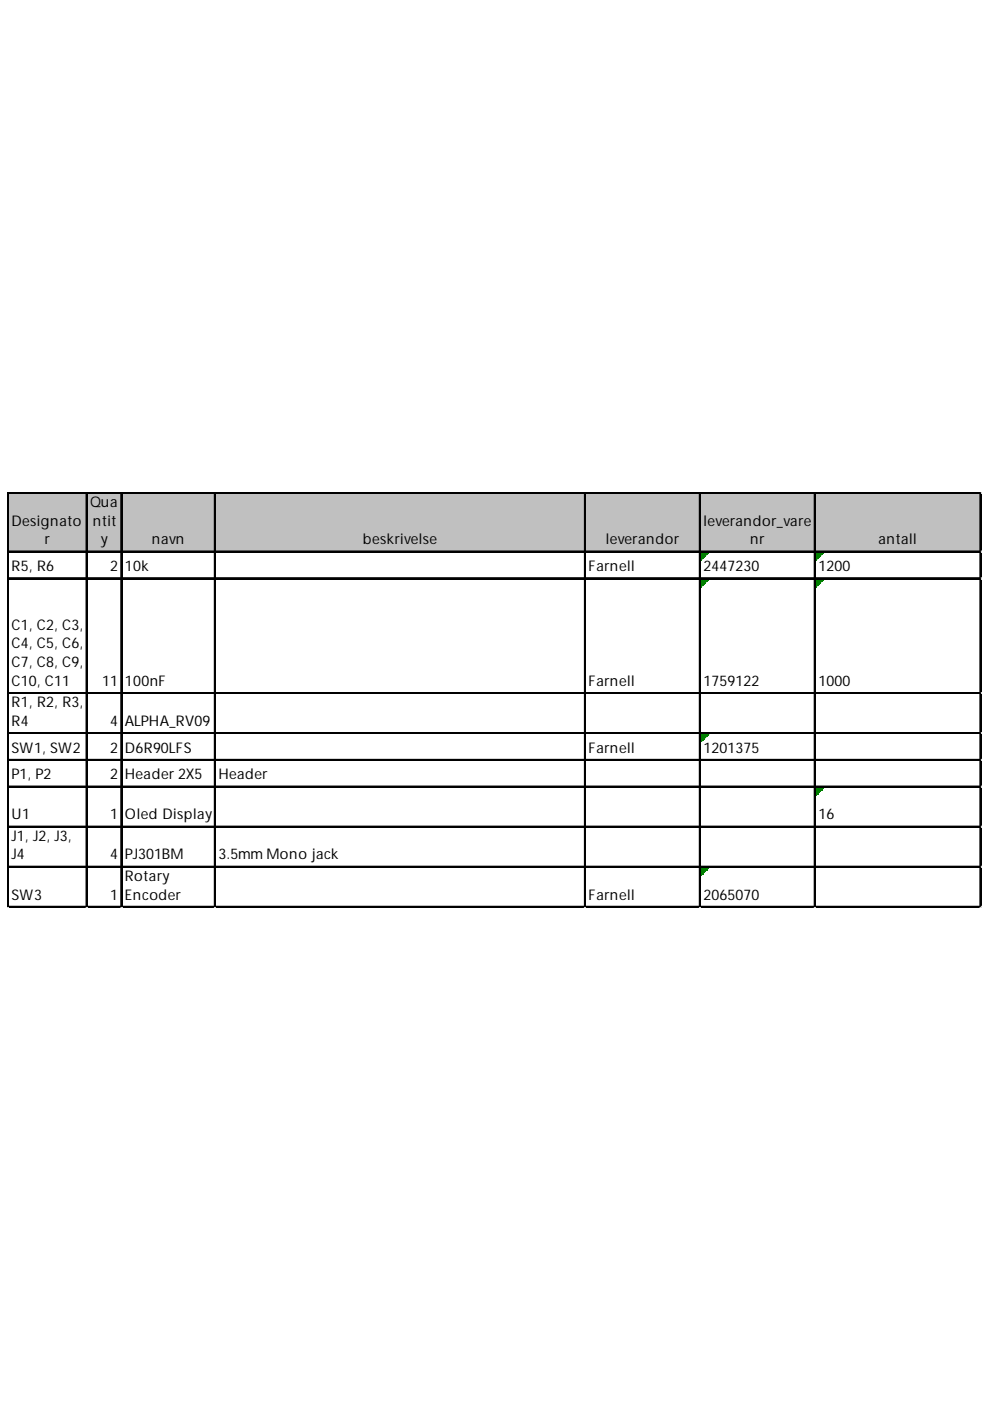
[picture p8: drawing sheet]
<svg xmlns="http://www.w3.org/2000/svg" width="210mm" height="297mm" viewBox="0 0 210 297" stroke-linecap="round" stroke-linejoin="round" font-family="sans-serif">
<defs><g id="words">
<g font-size="3.1">
<text x="19.1" y="107.5">Qua</text>
<text x="2.4" y="111.4">Designato</text>
<text x="19.7" y="111.4">ntit</text>
<text x="149.2" y="111.4">leverandor_vare</text>
<text x="9.5" y="115.4">r</text>
<text x="21.4" y="115.4">y</text>
<text x="32.2" y="115.4">navn</text>
<text x="76.9" y="115.4">beskrivelse</text>
<text x="128.5" y="115.4">leverandor</text>
<text x="159.1" y="115.4">nr</text>
<text x="186.3" y="115.4">antall</text>
<text x="2.4" y="121.1">R5, R6</text>
<text x="23.4" y="121.1">2</text>
<text x="26.5" y="121.1">10k</text>
<text x="124.8" y="121.1">Farnell</text>
<text x="149.2" y="121.1">2447230</text>
<text x="173.5" y="121.1">1200</text>
<text x="2.4" y="133.5">C1, C2, C3,</text>
<text x="2.4" y="137.5">C4, C5, C6,</text>
<text x="2.4" y="141.5">C7, C8, C9,</text>
<text x="2.4" y="145.4">C10, C11</text>
<text x="2.4" y="149.9">R1, R2, R3,</text>
<text x="21.7" y="145.4">11</text>
<text x="26.5" y="145.4">100nF</text>
<text x="124.8" y="145.4">Farnell</text>
<text x="149.2" y="145.4">1759122</text>
<text x="173.5" y="145.4">1000</text>
<text x="2.4" y="153.9">R4</text>
<text x="23.4" y="153.9">4</text>
<text x="26.5" y="153.9">ALPHA_RV09</text>
<text x="2.4" y="159.6">SW1, SW2</text>
<text x="23.4" y="159.6">2</text>
<text x="26.5" y="159.6">D6R90LFS</text>
<text x="124.8" y="159.6">Farnell</text>
<text x="149.2" y="159.6">1201375</text>
<text x="2.4" y="165.2">P1, P2</text>
<text x="23.4" y="165.2">2</text>
<text x="26.5" y="165.2">Header 2X5</text>
<text x="46.3" y="165.2">Header</text>
<text x="2.4" y="173.7">U1</text>
<text x="23.4" y="173.7">1</text>
<text x="26.5" y="173.7">Oled Display</text>
<text x="173.5" y="173.7">16</text>
<text x="2.4" y="178.3">J1, J2, J3,</text>
<text x="2.4" y="182.2">J4</text>
<text x="23.4" y="182.2">4</text>
<text x="26.5" y="182.2">PJ301BM</text>
<text x="46.3" y="182.2">3.5mm Mono jack</text>
<text x="2.4" y="190.7">SW3</text>
<text x="23.4" y="190.7">1</text>
<text x="26.5" y="186.8">Rotary</text>
<text x="26.5" y="190.7">Encoder</text>
<text x="124.8" y="190.7">Farnell</text>
<text x="149.2" y="190.7">2065070</text>
</g>
</g></defs>
<path d="M1.8 104.6h206.3v12.5h-206.3z" fill="#c0c0c0"/>
<path d="M148.6 117.1h1.7" fill="none" stroke="#008000" stroke-width=".28"/>
<path d="M148.6 117.1h1.7v.3h-1.7z" fill="#008000"/>
<path d="M148.6 117.4h1.4" fill="none" stroke="#008000" stroke-width=".28"/>
<path d="M148.6 117.4h1.4v.3h-1.4z" fill="#008000"/>
<path d="M148.6 117.7h1.1" fill="none" stroke="#008000" stroke-width=".28"/>
<path d="M148.6 117.7h1.1v.3h-1.1z" fill="#008000"/>
<path d="M148.6 118h.8" fill="none" stroke="#008000" stroke-width=".28"/>
<path d="M148.6 118h.8v.3h-.8z" fill="#008000"/>
<path d="M148.6 118.3h.6" fill="none" stroke="#008000" stroke-width=".28"/>
<path d="M148.6 118.3h.6v.3h-.6z" fill="#008000"/>
<path d="M148.6 118.6h.3" fill="none" stroke="#008000" stroke-width=".28"/>
<path d="M148.6 118.6h.3v.2h-.3z" fill="#008000"/>
<path d="M172.9 117.1h1.7" fill="none" stroke="#008000" stroke-width=".28"/>
<path d="M172.9 117.1h1.7v.3h-1.7z" fill="#008000"/>
<path d="M172.9 117.4h1.5" fill="none" stroke="#008000" stroke-width=".28"/>
<path d="M172.9 117.4h1.5v.3h-1.5z" fill="#008000"/>
<path d="M172.9 117.7h1.2" fill="none" stroke="#008000" stroke-width=".28"/>
<path d="M172.9 117.7h1.2v.3h-1.2z" fill="#008000"/>
<path d="M172.9 118h.9" fill="none" stroke="#008000" stroke-width=".28"/>
<path d="M172.9 118h.9v.3h-.9z" fill="#008000"/>
<path d="M172.9 118.3h.6" fill="none" stroke="#008000" stroke-width=".28"/>
<path d="M172.9 118.3h.6v.3h-.6z" fill="#008000"/>
<path d="M172.9 118.6h.3" fill="none" stroke="#008000" stroke-width=".28"/>
<path d="M172.9 118.6h.3v.2h-.3z" fill="#008000"/>
<path d="M148.6 122.8h1.7" fill="none" stroke="#008000" stroke-width=".28"/>
<path d="M148.6 122.8h1.7v.3h-1.7z" fill="#008000"/>
<path d="M148.6 123.1h1.4" fill="none" stroke="#008000" stroke-width=".28"/>
<path d="M148.6 123.1h1.4v.3h-1.4z" fill="#008000"/>
<path d="M148.6 123.4h1.1" fill="none" stroke="#008000" stroke-width=".28"/>
<path d="M148.6 123.4h1.1v.2h-1.1z" fill="#008000"/>
<path d="M148.6 123.6h.8" fill="none" stroke="#008000" stroke-width=".28"/>
<path d="M148.6 123.6h.8v.3h-.8z" fill="#008000"/>
<path d="M148.6 123.9h.6" fill="none" stroke="#008000" stroke-width=".28"/>
<path d="M148.6 123.9h.6v.3h-.6z" fill="#008000"/>
<path d="M148.6 124.2h.3" fill="none" stroke="#008000" stroke-width=".28"/>
<path d="M148.6 124.2h.3v.3h-.3z" fill="#008000"/>
<path d="M172.9 122.8h1.7" fill="none" stroke="#008000" stroke-width=".28"/>
<path d="M172.9 122.8h1.7v.3h-1.7z" fill="#008000"/>
<path d="M172.9 123.1h1.5" fill="none" stroke="#008000" stroke-width=".28"/>
<path d="M172.9 123.1h1.5v.3h-1.5z" fill="#008000"/>
<path d="M172.9 123.4h1.2" fill="none" stroke="#008000" stroke-width=".28"/>
<path d="M172.9 123.4h1.2v.2h-1.2z" fill="#008000"/>
<path d="M172.9 123.6h.9" fill="none" stroke="#008000" stroke-width=".28"/>
<path d="M172.9 123.6h.9v.3h-.9z" fill="#008000"/>
<path d="M172.9 123.9h.6" fill="none" stroke="#008000" stroke-width=".28"/>
<path d="M172.9 123.9h.6v.3h-.6z" fill="#008000"/>
<path d="M172.9 124.2h.3" fill="none" stroke="#008000" stroke-width=".28"/>
<path d="M172.9 124.2h.3v.3h-.3z" fill="#008000"/>
<path d="M148.6 155.6h1.7" fill="none" stroke="#008000" stroke-width=".28"/>
<path d="M148.6 155.6h1.7v.3h-1.7z" fill="#008000"/>
<path d="M148.6 155.9h1.4" fill="none" stroke="#008000" stroke-width=".28"/>
<path d="M148.6 155.9h1.4v.3h-1.4z" fill="#008000"/>
<path d="M148.6 156.2h1.1" fill="none" stroke="#008000" stroke-width=".28"/>
<path d="M148.6 156.2h1.1v.3h-1.1z" fill="#008000"/>
<path d="M148.6 156.5h.8" fill="none" stroke="#008000" stroke-width=".28"/>
<path d="M148.6 156.5h.8v.3h-.8z" fill="#008000"/>
<path d="M148.6 156.8h.6" fill="none" stroke="#008000" stroke-width=".28"/>
<path d="M148.6 156.8h.6v.3h-.6z" fill="#008000"/>
<path d="M148.6 157.1h.3" fill="none" stroke="#008000" stroke-width=".28"/>
<path d="M148.6 157.1h.3v.2h-.3z" fill="#008000"/>
<path d="M172.9 167h1.7" fill="none" stroke="#008000" stroke-width=".28"/>
<path d="M172.9 167h1.7v.3h-1.7z" fill="#008000"/>
<path d="M172.9 167.3h1.5" fill="none" stroke="#008000" stroke-width=".28"/>
<path d="M172.9 167.3h1.5v.2h-1.5z" fill="#008000"/>
<path d="M172.9 167.5h1.2" fill="none" stroke="#008000" stroke-width=".28"/>
<path d="M172.9 167.5h1.2v.3h-1.2z" fill="#008000"/>
<path d="M172.9 167.8h.9" fill="none" stroke="#008000" stroke-width=".28"/>
<path d="M172.9 167.8h.9v.3h-.9z" fill="#008000"/>
<path d="M172.9 168.1h.6" fill="none" stroke="#008000" stroke-width=".28"/>
<path d="M172.9 168.1h.6v.3h-.6z" fill="#008000"/>
<path d="M172.9 168.4h.3" fill="none" stroke="#008000" stroke-width=".28"/>
<path d="M172.9 168.4h.3v.3h-.3z" fill="#008000"/>
<path d="M148.6 184h1.7" fill="none" stroke="#008000" stroke-width=".28"/>
<path d="M148.6 184h1.7v.2h-1.7z" fill="#008000"/>
<path d="M148.6 184.2h1.4" fill="none" stroke="#008000" stroke-width=".28"/>
<path d="M148.6 184.2h1.4v.3h-1.4z" fill="#008000"/>
<path d="M148.6 184.5h1.1" fill="none" stroke="#008000" stroke-width=".28"/>
<path d="M148.6 184.5h1.1v.3h-1.1z" fill="#008000"/>
<path d="M148.6 184.8h.8" fill="none" stroke="#008000" stroke-width=".28"/>
<path d="M148.6 184.8h.8v.3h-.8z" fill="#008000"/>
<path d="M148.6 185.1h.6" fill="none" stroke="#008000" stroke-width=".28"/>
<path d="M148.6 185.1h.6v.3h-.6z" fill="#008000"/>
<path d="M148.6 185.4h.3" fill="none" stroke="#008000" stroke-width=".28"/>
<path d="M148.6 185.4h.3v.3h-.3z" fill="#008000"/>
<g fill="none" stroke="#000" stroke-width=".28">
<path d="M1.6 104.4v88.1M1.7 104.4v88.1M1.8 104.4h206.3M1.8 104.5h206.3M1.8 116.9h206.3M1.8 117h206.3M18.3 104.7v87.8M18.4 104.7v87.8M25.6 104.7v87.8M25.8 104.7v87.8M45.5 104.7v87.8M45.6 104.7v87.8"/>
<path d="M123.9 104.7v87.8M124.1 104.7v87.8M148.3 104.7v87.8M148.4 104.7v87.8M172.7 104.7v87.8M172.8 104.7v87.8M207.8 104.7v87.8M207.9 104.7v87.8M1.8 122.5h206.3M1.8 122.7h206.3M1.8 146.9h206.3M1.8 147h206.3"/>
<path d="M1.8 155.4h206.3M1.8 155.5h206.3M1.8 161h206.3M1.8 161.2h206.3M1.8 166.7h206.3M1.8 166.8h206.3M1.8 175.2h206.3M1.8 175.3h206.3M1.8 183.7h206.3M1.8 183.8h206.3M1.8 192.2h206.3M1.8 192.3h206.3"/>
</g>
<path d="M1.6 192.5h.1" fill="none" stroke="#d4d4d4" stroke-width=".28"/>
<path d="M1.6 192.5h.2z" fill="#d4d4d4"/>
<path d="M18.3 192.5h.1" fill="none" stroke="#d4d4d4" stroke-width=".28"/>
<path d="M18.3 192.5h.3z" fill="#d4d4d4"/>
<path d="M25.6 192.5h.1" fill="none" stroke="#d4d4d4" stroke-width=".28"/>
<path d="M25.6 192.5h.3z" fill="#d4d4d4"/>
<path d="M45.5 192.5h.1" fill="none" stroke="#d4d4d4" stroke-width=".28"/>
<path d="M45.5 192.5h.3z" fill="#d4d4d4"/>
<path d="M123.9 192.5h.1" fill="none" stroke="#d4d4d4" stroke-width=".28"/>
<path d="M123.9 192.5h.3z" fill="#d4d4d4"/>
<path d="M148.3 192.5h.1" fill="none" stroke="#d4d4d4" stroke-width=".28"/>
<path d="M148.3 192.5h.3z" fill="#d4d4d4"/>
<path d="M172.7 192.5h.1" fill="none" stroke="#d4d4d4" stroke-width=".28"/>
<path d="M172.7 192.5h.2z" fill="#d4d4d4"/>
<path d="M207.8 192.5h.1" fill="none" stroke="#d4d4d4" stroke-width=".28"/>
<path d="M207.8 192.5h.3z" fill="#d4d4d4"/>
<path d="M208.1 104.4h.1" fill="none" stroke="#d4d4d4" stroke-width=".28"/>
<path d="M208.1 104.4v.3z" fill="#d4d4d4"/>
<path d="M208.1 116.9h.1" fill="none" stroke="#d4d4d4" stroke-width=".28"/>
<path d="M208.1 116.9v.2z" fill="#d4d4d4"/>
<path d="M208.1 122.5h.1" fill="none" stroke="#d4d4d4" stroke-width=".28"/>
<path d="M208.1 122.5v.3z" fill="#d4d4d4"/>
<path d="M208.1 146.9h.1" fill="none" stroke="#d4d4d4" stroke-width=".28"/>
<path d="M208.1 146.9v.3z" fill="#d4d4d4"/>
<path d="M208.1 155.4h.1" fill="none" stroke="#d4d4d4" stroke-width=".28"/>
<path d="M208.1 155.4v.2z" fill="#d4d4d4"/>
<path d="M208.1 161h.1" fill="none" stroke="#d4d4d4" stroke-width=".28"/>
<path d="M208.1 161v.3z" fill="#d4d4d4"/>
<path d="M208.1 166.7h.1" fill="none" stroke="#d4d4d4" stroke-width=".28"/>
<path d="M208.1 166.7v.3z" fill="#d4d4d4"/>
<path d="M208.1 175.2h.1" fill="none" stroke="#d4d4d4" stroke-width=".28"/>
<path d="M208.1 175.2v.3z" fill="#d4d4d4"/>
<path d="M208.1 183.7h.1" fill="none" stroke="#d4d4d4" stroke-width=".28"/>
<path d="M208.1 183.7v.3z" fill="#d4d4d4"/>
<path d="M208.1 192.2h.1" fill="none" stroke="#d4d4d4" stroke-width=".28"/>
<path d="M208.1 192.2v.3z" fill="#d4d4d4"/>
<use href="#words"/>
</svg>
